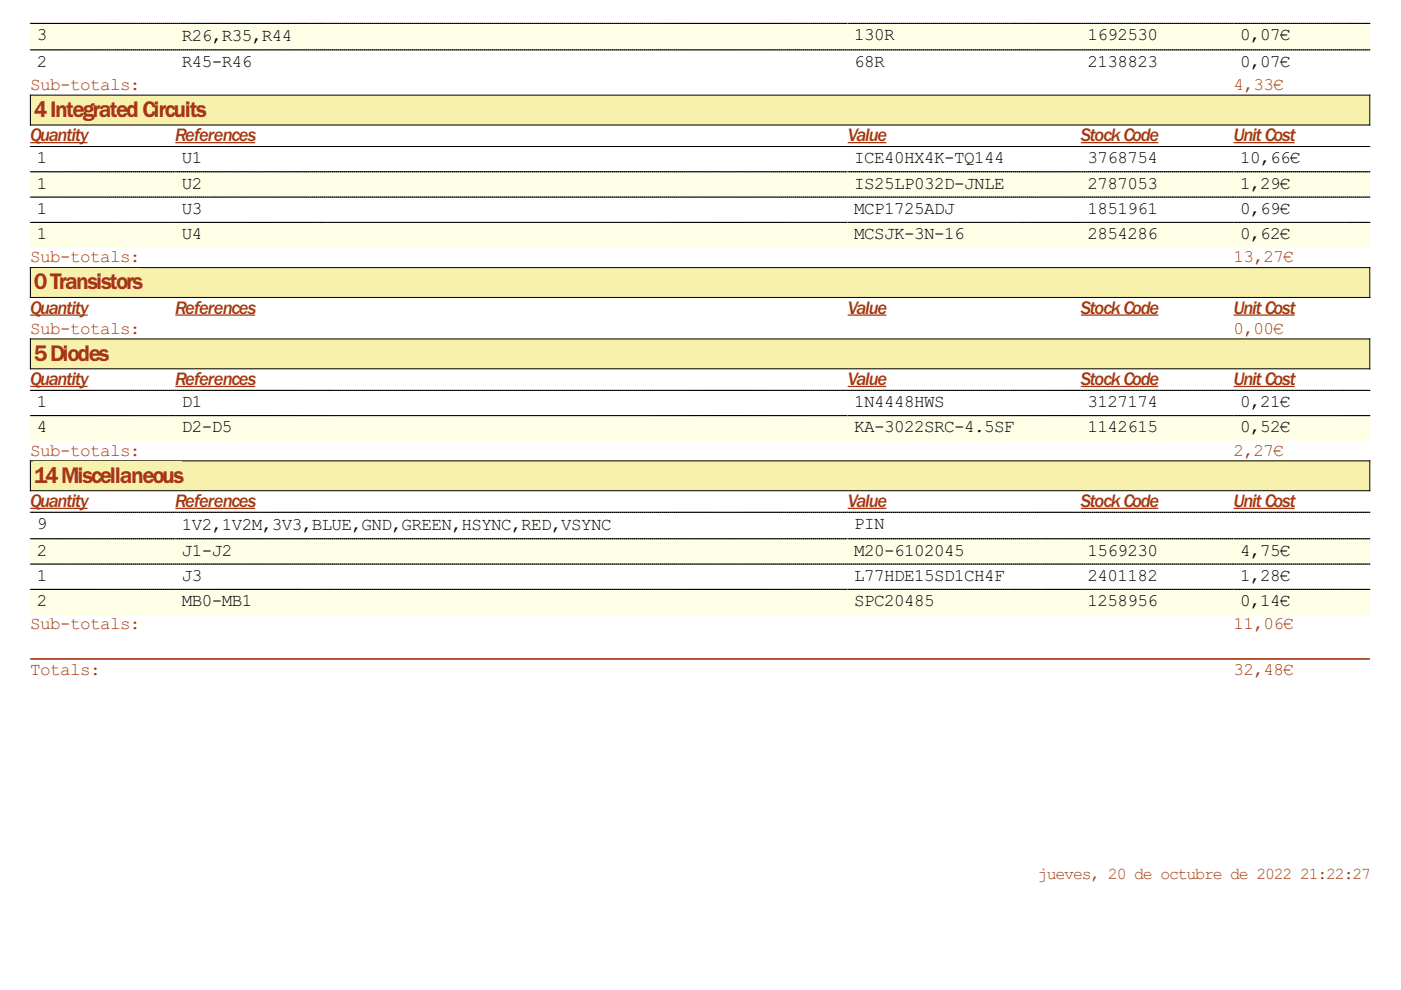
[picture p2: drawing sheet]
<svg xmlns="http://www.w3.org/2000/svg" width="297mm" height="210mm" viewBox="0 0 297 210" stroke-linecap="round" stroke-linejoin="round" font-family="sans-serif">
<defs><g id="words">
<g font-size="5.6" fill="#a73610">
<text x="7.2" y="24.8">4IntegratedCircuits</text>
<text x="7.2" y="61.4">0Transistors</text>
<text x="7.2" y="76.5">5Diodes</text>
<text x="7.2" y="102.3">14Miscellaneous</text>
</g>
<g font-size="4.5" fill="#a73610">
<text x="6.4" y="30">Quantity</text>
<text x="37.2" y="30">References</text>
<text x="179.7" y="30">Value</text>
<text x="229.2" y="30">StockCode</text>
<text x="261.5" y="30">UnitCost</text>
<text x="6.4" y="66.5">Quantity</text>
<text x="37.2" y="66.5">References</text>
<text x="179.7" y="66.5">Value</text>
<text x="229.2" y="66.5">StockCode</text>
<text x="261.5" y="66.5">UnitCost</text>
<text x="6.4" y="81.7">Quantity</text>
<text x="37.2" y="81.7">References</text>
<text x="179.7" y="81.7">Value</text>
<text x="229.2" y="81.7">StockCode</text>
<text x="261.5" y="81.7">UnitCost</text>
<text x="6.4" y="107.5">Quantity</text>
<text x="37.2" y="107.5">References</text>
<text x="179.7" y="107.5">Value</text>
<text x="229.2" y="107.5">StockCode</text>
<text x="261.5" y="107.5">UnitCost</text>
</g>
<g font-size="4.2">
<text x="7.8" y="8.5">3</text>
<text x="38.6" y="8.8">R26,R35,R44</text>
<text x="181.1" y="8.5">130R</text>
<text x="230.6" y="8.5">1692530</text>
<text x="262.9" y="8.5">0,07€</text>
<text x="7.8" y="14.1">2</text>
<text x="38.6" y="14.1">R45-R46</text>
<text x="181.1" y="14.1">68R</text>
<text x="230.6" y="14.1">2138823</text>
<text x="262.9" y="14.1">0,07€</text>
<text x="7.8" y="34.6">1</text>
<text x="38.6" y="34.6">U1</text>
<text x="181.1" y="34.6">ICE40HX4K-TQ144</text>
<text x="230.6" y="34.6">3768754</text>
<text x="262.9" y="34.6">10,66€</text>
<text x="7.8" y="40">1</text>
<text x="38.6" y="40">U2</text>
<text x="181.1" y="40">IS25LP032D-JNLE</text>
<text x="230.6" y="40">2787053</text>
<text x="262.9" y="40">1,29€</text>
<text x="7.8" y="45.3">1</text>
<text x="38.6" y="45.3">U3</text>
<text x="181.1" y="45.3">MCP1725ADJ</text>
<text x="230.6" y="45.3">1851961</text>
<text x="262.9" y="45.3">0,69€</text>
<text x="7.8" y="50.7">1</text>
<text x="38.6" y="50.7">U4</text>
<text x="181.1" y="50.7">MCSJK-3N-16</text>
<text x="230.6" y="50.7">2854286</text>
<text x="262.9" y="50.7">0,62€</text>
<text x="7.8" y="86.3">1</text>
<text x="38.6" y="86.3">D1</text>
<text x="181.1" y="86.3">1N4448HWS</text>
<text x="230.6" y="86.3">3127174</text>
<text x="262.9" y="86.3">0,21€</text>
<text x="7.8" y="91.7">4</text>
<text x="38.6" y="91.7">D2-D5</text>
<text x="181.1" y="91.7">KA-3022SRC-4.5SF</text>
<text x="230.6" y="91.7">1142615</text>
<text x="262.9" y="91.7">0,52€</text>
<text x="7.8" y="112.2">9</text>
<text x="38.6" y="112.4">1V2,1V2M,3V3,BLUE,GND,GREEN,HSYNC,RED,VSYNC</text>
<text x="181.1" y="112.2">PIN</text>
<text x="7.8" y="117.8">2</text>
<text x="38.6" y="117.8">J1-J2</text>
<text x="181.1" y="117.8">M20-6102045</text>
<text x="230.6" y="117.8">1569230</text>
<text x="262.9" y="117.8">4,75€</text>
<text x="7.8" y="123.2">1</text>
<text x="38.6" y="123.2">J3</text>
<text x="181.1" y="123.2">L77HDE15SD1CH4F</text>
<text x="230.6" y="123.2">2401182</text>
<text x="262.9" y="123.2">1,28€</text>
<text x="7.8" y="128.5">2</text>
<text x="38.6" y="128.5">MB0-MB1</text>
<text x="181.1" y="128.5">SPC20485</text>
<text x="230.6" y="128.5">1258956</text>
<text x="262.9" y="128.5">0,14€</text>
</g>
<g font-size="4.2" fill="#a73610">
<text x="6.4" y="19.1">Sub-totals:</text>
<text x="261.5" y="19.1">4,33€</text>
<text x="6.4" y="55.6">Sub-totals:</text>
<text x="261.5" y="55.6">13,27€</text>
<text x="6.4" y="70.8">Sub-totals:</text>
<text x="261.5" y="70.8">0,00€</text>
<text x="6.4" y="96.6">Sub-totals:</text>
<text x="261.5" y="96.6">2,27€</text>
<text x="6.4" y="133.5">Sub-totals:</text>
<text x="261.5" y="133.5">11,06€</text>
<text x="6.4" y="143.1">Totals:</text>
<text x="261.5" y="143.1">32,48€</text>
</g>
<g font-size="4" fill="#a73610">
<text x="220.1" y="186.4">jueves, 20 de octubre de 2022</text>
<text x="275.6" y="186.4">21:22:27</text>
</g>
</g></defs>
<path d="M6.4 4.9h30.8v5.6h-30.8z" fill="#feffe6"/>
<path d="M6.4 5h30.7" fill="none" stroke="#000" stroke-width=".21" stroke-dasharray=".3 .1"/>
<g fill="#feffe6">
<path d="M7.7 5.3h2.1v4.2h-2.1z"/>
<path d="M37.2 4.9h142.5v5.6h-142.5z"/>
</g>
<path d="M37.2 5h142.5" fill="none" stroke="#000" stroke-width=".21" stroke-dasharray=".3 .1"/>
<g fill="#feffe6">
<path d="M38.3 5.3h23.3v4.5h-23.3z"/>
<path d="M179.7 4.9h49.5v5.6h-49.5z"/>
</g>
<path d="M179.8 5h49.3" fill="none" stroke="#000" stroke-width=".21" stroke-dasharray=".3 .1"/>
<g fill="#feffe6">
<path d="M180.9 5.3h8.5v4.2h-8.5z"/>
<path d="M229.2 4.9h32.3v5.6h-32.3z"/>
</g>
<path d="M229.2 5h32.3" fill="none" stroke="#000" stroke-width=".21" stroke-dasharray=".3 .1"/>
<g fill="#feffe6">
<path d="M230.3 5.3h14.9v4.2h-14.9z"/>
<path d="M261.5 4.9h29v5.6h-29z"/>
</g>
<path d="M261.6 5h28.8" fill="none" stroke="#000" stroke-width=".21" stroke-dasharray=".3 .1"/>
<path d="M262.9 5.3h10.6v4.2h-10.6z" fill="#feffe6"/>
<path d="M6.4 10.6h30.7M37.2 10.6h142.5M179.8 10.6h49.3M229.2 10.6h32.3M261.6 10.6h28.8" fill="none" stroke="#000" stroke-width=".21" stroke-dasharray=".3 .1"/>
<path d="M6.4 20.1h284.1v6.4h-284.1z" fill="#f7f1ad"/>
<path d="M6.4 20.2h284v6.3h-284z" fill="none" stroke="#000" stroke-width=".21"/>
<path d="M7.1 20.4h36.3v5.5h-36.3z" fill="#f7f1ad"/>
<path d="M6.4 30.2h12.2M37.2 30.2h16.9M179.7 30.2h8.2M229.2 30.2h16.4M261.5 30.2h13" fill="none" stroke="#a73610" stroke-width=".26"/>
<path d="M6.4 31.1h30.7M37.2 31.1h142.5M179.8 31.1h49.3M229.2 31.1h32.3M261.6 31.1h28.8" fill="none" stroke="#000" stroke-width=".21" stroke-dasharray=".3 .1"/>
<path d="M6.4 36.4h30.8v5.4h-30.8z" fill="#feffe6"/>
<path d="M6.4 36.4h30.7" fill="none" stroke="#000" stroke-width=".21" stroke-dasharray=".3 .1"/>
<g fill="#feffe6">
<path d="M7.7 36.8h2.1v4.2h-2.1z"/>
<path d="M37.2 36.4h142.5v5.4h-142.5z"/>
</g>
<path d="M37.2 36.4h142.5" fill="none" stroke="#000" stroke-width=".21" stroke-dasharray=".3 .1"/>
<g fill="#feffe6">
<path d="M38.3 36.8h4.3v4.2h-4.3z"/>
<path d="M179.7 36.4h49.5v5.4h-49.5z"/>
</g>
<path d="M179.8 36.4h49.3" fill="none" stroke="#000" stroke-width=".21" stroke-dasharray=".3 .1"/>
<g fill="#feffe6">
<path d="M180.9 36.8h31.7v4.2h-31.7z"/>
<path d="M229.2 36.4h32.3v5.4h-32.3z"/>
</g>
<path d="M229.2 36.4h32.3" fill="none" stroke="#000" stroke-width=".21" stroke-dasharray=".3 .1"/>
<g fill="#feffe6">
<path d="M230.3 36.8h14.9v4.2h-14.9z"/>
<path d="M261.5 36.4h29v5.4h-29z"/>
</g>
<path d="M261.6 36.4h28.8" fill="none" stroke="#000" stroke-width=".21" stroke-dasharray=".3 .1"/>
<path d="M262.9 36.8h10.6v4.2h-10.6z" fill="#feffe6"/>
<path d="M6.4 41.8h30.7M37.2 41.8h142.5M179.8 41.8h49.3M229.2 41.8h32.3M261.6 41.8h28.8" fill="none" stroke="#000" stroke-width=".21" stroke-dasharray=".3 .1"/>
<path d="M6.4 47.1h30.8v5.4h-30.8z" fill="#feffe6"/>
<path d="M6.4 47.1h30.7" fill="none" stroke="#000" stroke-width=".21" stroke-dasharray=".3 .1"/>
<g fill="#feffe6">
<path d="M7.7 47.3h2.1v4.3h-2.1z"/>
<path d="M37.2 47.1h142.5v5.4h-142.5z"/>
</g>
<path d="M37.2 47.1h142.5" fill="none" stroke="#000" stroke-width=".21" stroke-dasharray=".3 .1"/>
<g fill="#feffe6">
<path d="M38.3 47.3h4.3v4.3h-4.3z"/>
<path d="M179.7 47.1h49.5v5.4h-49.5z"/>
</g>
<path d="M179.8 47.1h49.3" fill="none" stroke="#000" stroke-width=".21" stroke-dasharray=".3 .1"/>
<g fill="#feffe6">
<path d="M180.9 47.3h23.3v4.3h-23.3z"/>
<path d="M229.2 47.1h32.3v5.4h-32.3z"/>
</g>
<path d="M229.2 47.1h32.3" fill="none" stroke="#000" stroke-width=".21" stroke-dasharray=".3 .1"/>
<g fill="#feffe6">
<path d="M230.3 47.3h14.9v4.3h-14.9z"/>
<path d="M261.5 47.1h29v5.4h-29z"/>
</g>
<path d="M261.6 47.1h28.8" fill="none" stroke="#000" stroke-width=".21" stroke-dasharray=".3 .1"/>
<path d="M262.9 47.3h10.6v4.3h-10.6z" fill="#feffe6"/>
<path d="M6.4 56.7h284.1v6.4h-284.1z" fill="#f7f1ad"/>
<path d="M6.4 56.7h284v6.4h-284z" fill="none" stroke="#000" stroke-width=".21"/>
<path d="M7.1 56.9h22.8v5.5h-22.8z" fill="#f7f1ad"/>
<path d="M6.4 66.8h12.2M37.2 66.8h16.9M179.7 66.8h8.2M229.2 66.8h16.4M261.5 66.8h13" fill="none" stroke="#a73610" stroke-width=".26"/>
<path d="M6.4 71.8h284.1v6.4h-284.1z" fill="#f7f1ad"/>
<path d="M6.4 71.9h284v6.3h-284z" fill="none" stroke="#000" stroke-width=".21"/>
<path d="M7.1 72.2h15.6v5.6h-15.6z" fill="#f7f1ad"/>
<path d="M6.4 81.9h12.2M37.2 81.9h16.9M179.7 81.9h8.2M229.2 81.9h16.4M261.5 81.9h13" fill="none" stroke="#a73610" stroke-width=".26"/>
<path d="M6.4 82.8h30.7M37.2 82.8h142.5M179.8 82.8h49.3M229.2 82.8h32.3M261.6 82.8h28.8" fill="none" stroke="#000" stroke-width=".21" stroke-dasharray=".3 .1"/>
<path d="M6.4 88.1h30.8v5.3h-30.8z" fill="#feffe6"/>
<path d="M6.4 88.1h30.7" fill="none" stroke="#000" stroke-width=".21" stroke-dasharray=".3 .1"/>
<g fill="#feffe6">
<path d="M7.7 88.3h2.1v4.3h-2.1z"/>
<path d="M37.2 88.1h142.5v5.3h-142.5z"/>
</g>
<path d="M37.2 88.1h142.5" fill="none" stroke="#000" stroke-width=".21" stroke-dasharray=".3 .1"/>
<g fill="#feffe6">
<path d="M38.3 88.3h10.6v4.3h-10.6z"/>
<path d="M179.7 88.1h49.5v5.3h-49.5z"/>
</g>
<path d="M179.8 88.1h49.3" fill="none" stroke="#000" stroke-width=".21" stroke-dasharray=".3 .1"/>
<g fill="#feffe6">
<path d="M180.9 88.3h33.8v4.3h-33.8z"/>
<path d="M229.2 88.1h32.3v5.3h-32.3z"/>
</g>
<path d="M229.2 88.1h32.3" fill="none" stroke="#000" stroke-width=".21" stroke-dasharray=".3 .1"/>
<g fill="#feffe6">
<path d="M230.3 88.3h14.9v4.3h-14.9z"/>
<path d="M261.5 88.1h29v5.3h-29z"/>
</g>
<path d="M261.6 88.1h28.8" fill="none" stroke="#000" stroke-width=".21" stroke-dasharray=".3 .1"/>
<path d="M262.9 88.3h10.6v4.3h-10.6z" fill="#feffe6"/>
<path d="M6.4 97.7h284.1v6.4h-284.1z" fill="#f7f1ad"/>
<path d="M6.4 97.7h284v6.3h-284z" fill="none" stroke="#000" stroke-width=".21"/>
<path d="M7.1 97.9h31.5v5.5h-31.5z" fill="#f7f1ad"/>
<path d="M6.4 107.8h12.2M37.2 107.8h16.9M179.7 107.8h8.2M229.2 107.8h16.4M261.5 107.8h13" fill="none" stroke="#a73610" stroke-width=".26"/>
<path d="M6.4 108.6h30.7M37.2 108.6h142.5M179.8 108.6h49.3M229.2 108.6h32.3M261.6 108.6h28.8" fill="none" stroke="#000" stroke-width=".21" stroke-dasharray=".3 .1"/>
<path d="M6.4 114.2h30.8v5.4h-30.8z" fill="#feffe6"/>
<path d="M6.4 114.2h30.7" fill="none" stroke="#000" stroke-width=".21" stroke-dasharray=".3 .1"/>
<g fill="#feffe6">
<path d="M7.7 114.5h2.1v4.3h-2.1z"/>
<path d="M37.2 114.2h142.5v5.4h-142.5z"/>
</g>
<path d="M37.2 114.2h142.5" fill="none" stroke="#000" stroke-width=".21" stroke-dasharray=".3 .1"/>
<g fill="#feffe6">
<path d="M38.3 114.5h10.6v4.3h-10.6z"/>
<path d="M179.7 114.2h49.5v5.4h-49.5z"/>
</g>
<path d="M179.8 114.2h49.3" fill="none" stroke="#000" stroke-width=".21" stroke-dasharray=".3 .1"/>
<g fill="#feffe6">
<path d="M180.9 114.5h23.3v4.3h-23.3z"/>
<path d="M229.2 114.2h32.3v5.4h-32.3z"/>
</g>
<path d="M229.2 114.2h32.3" fill="none" stroke="#000" stroke-width=".21" stroke-dasharray=".3 .1"/>
<g fill="#feffe6">
<path d="M230.3 114.5h14.9v4.3h-14.9z"/>
<path d="M261.5 114.2h29v5.4h-29z"/>
</g>
<path d="M261.6 114.2h28.8" fill="none" stroke="#000" stroke-width=".21" stroke-dasharray=".3 .1"/>
<path d="M262.9 114.5h10.6v4.3h-10.6z" fill="#feffe6"/>
<path d="M6.4 119.6h30.7M37.2 119.6h142.5M179.8 119.6h49.3M229.2 119.6h32.3M261.6 119.6h28.8" fill="none" stroke="#000" stroke-width=".21" stroke-dasharray=".3 .1"/>
<path d="M6.4 124.9h30.8v5.4h-30.8z" fill="#feffe6"/>
<path d="M6.4 125h30.7" fill="none" stroke="#000" stroke-width=".21" stroke-dasharray=".3 .1"/>
<g fill="#feffe6">
<path d="M7.7 125.1h2.1v4.2h-2.1z"/>
<path d="M37.2 124.9h142.5v5.4h-142.5z"/>
</g>
<path d="M37.2 125h142.5" fill="none" stroke="#000" stroke-width=".21" stroke-dasharray=".3 .1"/>
<g fill="#feffe6">
<path d="M38.3 125.1h14.9v4.2h-14.9z"/>
<path d="M179.7 124.9h49.5v5.4h-49.5z"/>
</g>
<path d="M179.8 125h49.3" fill="none" stroke="#000" stroke-width=".21" stroke-dasharray=".3 .1"/>
<g fill="#feffe6">
<path d="M180.9 125.1h16.9v4.2h-16.9z"/>
<path d="M229.2 124.9h32.3v5.4h-32.3z"/>
</g>
<path d="M229.2 125h32.3" fill="none" stroke="#000" stroke-width=".21" stroke-dasharray=".3 .1"/>
<g fill="#feffe6">
<path d="M230.3 125.1h14.9v4.2h-14.9z"/>
<path d="M261.5 124.9h29v5.4h-29z"/>
</g>
<path d="M261.6 125h28.8" fill="none" stroke="#000" stroke-width=".21" stroke-dasharray=".3 .1"/>
<path d="M262.9 125.1h10.6v4.2h-10.6z" fill="#feffe6"/>
<path d="M6.6 139.7h283.7" fill="none" stroke="#a73610" stroke-width=".35"/>
<path d="M128.2 145.5h40.5v37.1h-40.5z" fill-rule="evenodd" fill="#f0f0f0"/>
<path d="M128.2 145.5h40.5v37.1h-40.5z" fill-rule="evenodd" fill="#fff"/>
<use href="#words"/>
</svg>
